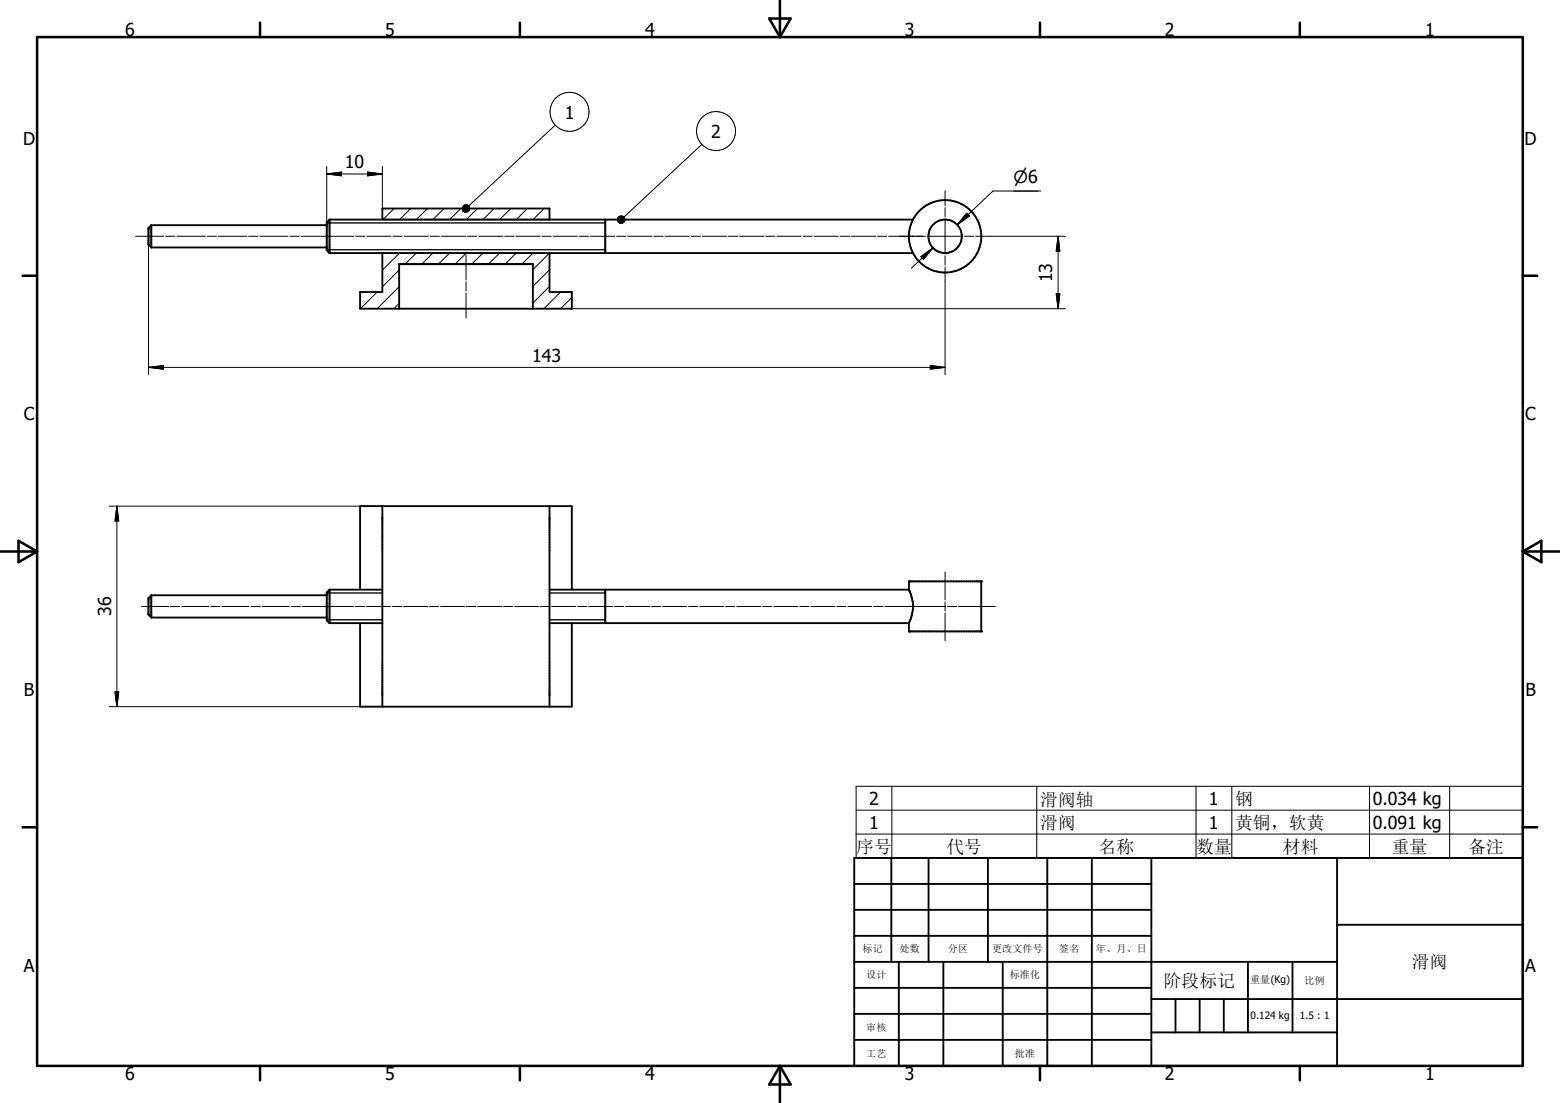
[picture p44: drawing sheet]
<svg xmlns="http://www.w3.org/2000/svg" width="297mm" height="210mm" viewBox="0 0 297 210" stroke-linecap="round" stroke-linejoin="round" font-family="sans-serif">
<defs><g id="words">
<g font-size="3.4">
<text x="23.8" y="6.8">6</text>
<text x="73.3" y="6.8">5</text>
<text x="122.9" y="6.8">4</text>
<text x="172.3" y="6.8">3</text>
<text x="221.8" y="6.8">2</text>
<text x="271.3" y="6.8">1</text>
<text x="107.5" y="22.6">1</text>
<text x="4.4" y="27.5">D</text>
<text x="135.4" y="26.2">2</text>
<text x="290.3" y="27.5">D</text>
<text x="65.7" y="32">10</text>
<text x="200.3" y="53.8" transform="rotate(-90 200.3 53.8)">13</text>
<text x="101.3" y="68.8">143</text>
<text x="4.5" y="80">C</text>
<text x="290.4" y="80">C</text>
<text x="21.2" y="117.3" transform="rotate(-90 21.2 117.3)">36</text>
<text x="4.5" y="132.5">B</text>
<text x="290.4" y="132.5">B</text>
<text x="165.5" y="153.2">2</text>
<text x="198" y="153.4">滑阀轴</text>
<text x="230.2" y="153.2">1</text>
<text x="235.2" y="153.3">钢</text>
<text x="261.4" y="153.3">0.034 kg</text>
<text x="165.5" y="157.8">1</text>
<text x="198" y="157.9">滑阀</text>
<text x="230.2" y="157.8">1</text>
<text x="235.2" y="157.9">黄铜，软黄</text>
<text x="261.4" y="157.8">0.091 kg</text>
<text x="163" y="162.4">序号</text>
<text x="180.2" y="162.5">代号</text>
<text x="209.2" y="162.5">名称</text>
<text x="227.7" y="162.5">数量</text>
<text x="244.2" y="162.5">材料</text>
<text x="265" y="162.4">重量</text>
<text x="279.6" y="162.5">备注</text>
<text x="4.5" y="185">A</text>
<text x="268.8" y="184.4">滑阀</text>
<text x="290.4" y="185">A</text>
<text x="221.6" y="187.9">阶段标记</text>
<text x="23.8" y="205.7">6</text>
<text x="73.3" y="205.7">5</text>
<text x="122.9" y="205.7">4</text>
<text x="172.3" y="205.7">3</text>
<text x="221.8" y="205.7">2</text>
<text x="271.3" y="205.7">1</text>
</g>
<text font-size="3.2" x="193" y="34.8">n6</text>
<g font-size="1.9">
<text x="164.2" y="181.4">标记</text>
<text x="171.3" y="181.4">处数</text>
<text x="180.5" y="181.4">分区</text>
<text x="188.9" y="181.4">更改文件号</text>
<text x="201.7" y="181.4">签名</text>
<text x="208.7" y="181.4">年、月、日</text>
<text x="164.9" y="186.3">设计</text>
<text x="192.2" y="186.3">标准化</text>
<text x="238" y="187.2">重量(Kg)</text>
<text x="248.4" y="187.4">比例</text>
<text x="164.9" y="196.2">审核</text>
<text x="238.1" y="193.9">0.124 kg</text>
<text x="247.5" y="194.1">1.5 : 1</text>
<text x="164.9" y="201.2">工艺</text>
<text x="193.2" y="201.2">批准</text>
</g>
</g></defs>
<g fill="none" stroke="#000" stroke-width=".19">
<path d="M62.2 33.1h10.6M62.2 33.1l2.8-.3v.7zM62.2 31.7v10.6M70 32.8l2.8 .3-2.8 .4zM72.8 31.7v8M75 39.7l-2.1 2.1M78.2 39.7l-2.1 2.1M81.4 39.7l-2.1 2.1M84.6 39.7l-2.2 2.1M87.7 39.7l-2.1 2.1M90.9 39.7l-2.1 2.1M94.1 39.7l-2.1 2.1"/>
<path d="M97.3 39.7l-2.2 2.1M100.4 39.7l-2.1 2.1M103.6 39.7l-2.1 2.1M105.7 23.8l-16.5 15.4M133.6 27.5l-14.8 13.8M179.9 36.3v2.9M179.9 39.5v1.8M198.2 36.4h-9.1l-6.8 6.4M25.8 45h5.4M28.3 46.6v24.8M31.5 45h1.8M33.7 45h5.4"/>
<path d="M39.4 45h1.8M41.6 45h5.4M47.3 45h1.8M49.5 45h5.3M55.2 45h1.8M57.3 45h10.1M67.7 45h1.8M68.6 55.6v.1M69.8 45h4.6M71.8 55.6l-3.2 3.2M72.9 48.2l-.1 .1M74.8 45h1.8"/>
<path d="M76 57.8l-1 1M76 54.6l-4.2 4.2M76 51.4l-3.2 3.2M76.1 48.2l-3.3 3.2M76.9 45h4.7M79.3 48.2l-2.2 2.1M81.9 45h1.8M82.4 48.2l-2.1 2.1M84 45h4.6M85.6 48.2l-2.1 2.1M88.7 48.5v4.8M88.7 53.6v1.8"/>
<path d="M88.7 55.8v4.8M88.8 48.2l-2.2 2.1M89 45h1.8M91.1 45h4.7M92 48.2l-2.2 2.1M95.1 48.2l-2.1 2.1M96.1 45h1.8M98.2 45h4.6M98.3 48.2l-2.1 2.1M101.5 48.2l-2.2 2.1M103.2 45h1.8M104.6 54.5l-3.2 3.2"/>
<path d="M104.6 51.4l-3.2 3.1M104.6 48.2l-3.2 3.2M105.3 45h4.6M106.7 55.6l-3.1 3.2M108.9 56.6l-2.2 2.2M108.9 58.8h94M110.3 45h1.8M112.4 45h4.6M117.4 45h1.8M119.5 45h4.6M124.5 45h1.8M126.6 45h4.6"/>
<path d="M131.6 45h1.8M133.7 45h4.6M138.7 45h1.8M140.8 45h4.6M145.8 45h1.8M147.9 45h4.6M152.9 45h1.7M155 45h4.6M160 45h1.8M162.1 45h4.6M167.1 45h1.7M169.2 45h7"/>
<path d="M175.3 48.9l2.3-1.7-1.8 2.2zM176.6 45h6.7M177.6 47.2l-4.1 3.9M179.9 41.6v6.8M179.9 48.7v1.8M179.9 50.8v20.6M183.6 45h1.8M184.1 40.6l.5 .5-2.3 1.7zM184.3 40.9l-2 1.9M185.8 45h17.1M201.1 56h.7l-.3 2.8zM201.5 45v13.8"/>
<path d="M201.5 45l.3 2.8h-.7zM28.3 70h151.6M28.3 70l2.8-.4v.7zM177.1 69.6l2.8 .4-2.8 .3zM20.8 96.4h52M22.3 96.4v38.1M22.3 96.4l.3 2.8h-.7zM27 115.5h5.1M32.5 115.5h1.7M34.6 115.5h5.2M40.1 115.5h1.8M42.2 115.5h5.2"/>
<path d="M47.8 115.5h1.8M49.9 115.5h5.2M55.4 115.5h1.8M57.6 115.5h9.7M67.7 115.5h1.7M69.8 115.5h4.5M74.7 115.5h1.8M76.8 115.5h4.6M81.8 115.5h1.7M83.9 115.5h4.5M88.8 115.5h1.8M90.9 115.5h4.6"/>
<path d="M95.9 115.5h1.7M98 115.5h4.5M102.9 115.5h1.8M105 115.5h4.6M110 115.5h1.7M112.1 115.5h4.5M117 115.5h1.8M119.1 115.5h4.6M124.1 115.5h1.7M126.2 115.5h4.6M131.1 115.5h1.8M133.2 115.5h4.6"/>
<path d="M138.2 115.5h1.7M140.3 115.5h4.6M145.2 115.5h1.8M147.3 115.5h4.6M152.3 115.5h1.7M154.4 115.5h4.6M159.3 115.5h1.8M161.4 115.5h4.6M166.3 115.5h1.8M168.5 115.5h11.5M179.9 108.9v5.3M179.9 114.6v1.7"/>
<path d="M179.9 116.7v5.3M180.4 115.5h1.8M182.5 115.5h7M20.8 134.5h52M21.9 131.7h.7l-.3 2.8zM163 149.7h126.9v13.7h-126.9zM163 154.3h126.9M163 158.8h126.9M169.8 149.7v13.7M197.4 149.7v13.7M227.7 149.7v13.7M234.5 149.7v13.7"/>
<path d="M260.7 149.7v13.7M276 149.7v13.7"/>
<circle cx="108.4" cy="21.3" r="3.7"/>
<circle cx="136.3" cy="25" r="3.7"/>
</g>
<g fill="none" stroke="#000" stroke-width=".36">
<path d="M28.8 42.9v4.2M28.8 42.9l-.5 .5v3.2l.5 .5M28.8 42.9h33.4M28.8 47.1h33.4M62.7 41.8v6.4M62.7 41.8l-.5 .5v5.4l.5 .5M62.7 41.8h111.1M62.7 48.2h111.1M72.8 48.2v7.4h-4.2v3.2h40.3v-3.2h-4.3v-7.4M72.8 41.8v-2.1h31.8v2.1M76 58.8v-8.5h25.4v8.5M115.2 41.8v6.4"/>
<path d="M72.8 96.4v38.1M104.6 96.4v38.1M28.8 113.3v4.3M28.8 113.3l-.5 .6v3.1l.5 .6M28.8 113.3h33.4M28.8 117.6h33.4M62.7 112.3v6.3M62.7 112.3l-.5 .5v5.3l.5 .5M62.7 118.6h10.1M62.7 112.3h10.1M68.6 112.3v-15.9h40.3v15.9M68.6 118.6v15.9h40.3v-15.9"/>
<path d="M104.6 118.6h68.5M104.6 112.3h68.5M115.2 112.3v6.3M173.1 110.7h13.7v9.5h-13.7v-1.6a6.9 6.9 0 0 0 0-6.2zM162.6 163.4h127.3v39.6h-127.3zM162.6 168.3h56.6M162.6 173.2h56.6M162.6 178.2h56.6M169.7 163.4v19.7M176.8 163.4v19.7M188.1 163.4v19.7M199.4 163.4v39.6"/>
<path d="M207.9 163.4v39.6M219.2 163.4v39.6M254.6 176.1h35.3M254.6 163.4v39.6M162.6 198h56.6M162.6 193h56.6M162.6 188.1h56.6M162.6 183.1h92M171.1 183.1v19.9M179.6 183.1v19.9M190.9 183.1v19.9M219.2 196.6h35.4"/>
<path d="M219.2 190.2h70.7M223.8 190.2v6.4M228.4 190.2v6.4M233 190.2v6.4M237.6 183.1v13.5M246.1 183.1v13.5"/>
<circle cx="179.9" cy="45" r="3.2"/>
<circle cx="180" cy="45" r="6.9"/>
</g>
<path d="M62.2 47.6h53M62.2 42.4h53M72.8 48.2h31.8M72.8 41.8h31.8M62.2 118h10.6M62.2 112.9h10.6M104.6 118h10.6M104.6 112.9h10.6" fill="none" stroke="#000" stroke-width=".25"/>
<g fill="#000">
<circle cx="173.1" cy="110.7" r=".18"/>
<circle cx="186.8" cy="110.7" r=".18"/>
<circle cx="173.1" cy="120.2" r=".18"/>
<circle cx="186.8" cy="120.2" r=".18"/>
</g>
<g fill="none" stroke="#000" stroke-width=".48">
<path d="M7.1 7.1h282.8v195.9h-282.8zM49.5 4.3v2.8M99 4.3v2.8M146.5 3.5h4l-2 3.6zM148.5 0v7.1M198 4.3v2.8M247.5 4.3v2.8M4.3 52.5h2.8M289.9 52.5h2.8M0 105h7.1M3.5 103l3.6 2-3.6 2zM289.9 105h7.1"/>
<path d="M289.9 105l3.6-2v4zM4.3 157.5h2.8M289.9 157.5h2.8M49.5 203v2.7M99 203v2.7M148.5 203v7M148.5 203l2 3.5h-4zM198 203v2.7M247.5 203v2.7"/>
</g>
<g fill="#000" stroke="#000" stroke-width=".19">
<path d="M62.2 33.1l2.8-.3v.7zM70 32.8l2.8 .3-2.8 .4zM88.2 40.2l.3 .2zM88.2 40.2l.4 .2zM88.2 40.2l.6 .2zM88.2 40.2l.8 .1zM88.2 40.2l.9 .1zM88.2 40.2h1.1l-.2 .1zM88.2 40.2l1.2-.2-.1 .2zM88.2 40.2l1.2-.3v.1zM88.2 40.2l1.2-.5v.2zM88.2 40.2l1.2-.7v.2z"/>
<path d="M88.2 40.2l1.1-.9 .1 .2zM88.2 40.2l1-1 .1 .1zM89.1 39.1l.1 .1-1 1zM89 39l.1 .1-.9 1.1zM88.8 39h.2l-.8 1.2zM88.6 39h.2l-.6 1.2zM88.4 39h.2l-.4 1.2zM88.3 39.1l.1-.1-.2 1.2zM88.3 39.1l-.1 1.1zM88.2 39.2v1l-.1-.8zM88.1 39.4l.1 .8zM88 39.5l.2 .7z"/>
<path d="M88 39.7l.2 .5zM88 39.9l.2 .3zM88.1 40l.1 .2zM117.8 42.3l.2 .2zM117.8 42.3l.4 .2zM117.8 42.3l.6 .2zM117.8 42.3l.7 .2zM117.8 42.3l.9 .1zM117.8 42.3h1l-.1 .1zM117.8 42.3l1.1-.2-.1 .2zM117.8 42.3l1.2-.3-.1 .1zM117.8 42.3l1.2-.5v.2z"/>
<path d="M117.8 42.3l1.2-.7v.2zM117.8 42.3l1.1-.8 .1 .1zM117.8 42.3l1-1 .1 .2zM118.7 41.2l.1 .1-1 1zM118.5 41.2h.2l-.9 1.1zM118.3 41.1l.2 .1-.7 1.1zM118.2 41.1h.1l-.5 1.2zM118 41.2l.2-.1-.4 1.2zM117.9 41.3l.1-.1-.2 1.1zM117.7 41.4l.2-.1-.1 1zM117.7 41.4l.1 .9zM117.7 41.5l.1 .8-.2-.6z"/>
<path d="M117.6 41.7l.2 .6zM117.6 41.8l.2 .5zM117.6 42l.2 .3zM117.7 42.2l.1 .1zM175.3 48.9l2.3-1.7-1.8 2.2zM184.1 40.6l.5 .5-2.3 1.7zM201.1 56h.7l-.3 2.8zM201.5 45l.3 2.8h-.7zM28.3 70l2.8-.4v.7zM177.1 69.6l2.8 .4-2.8 .3zM22.3 96.4l.3 2.8h-.7zM21.9 131.7h.7l-.3 2.8z"/>
</g>
<use href="#words"/>
</svg>
